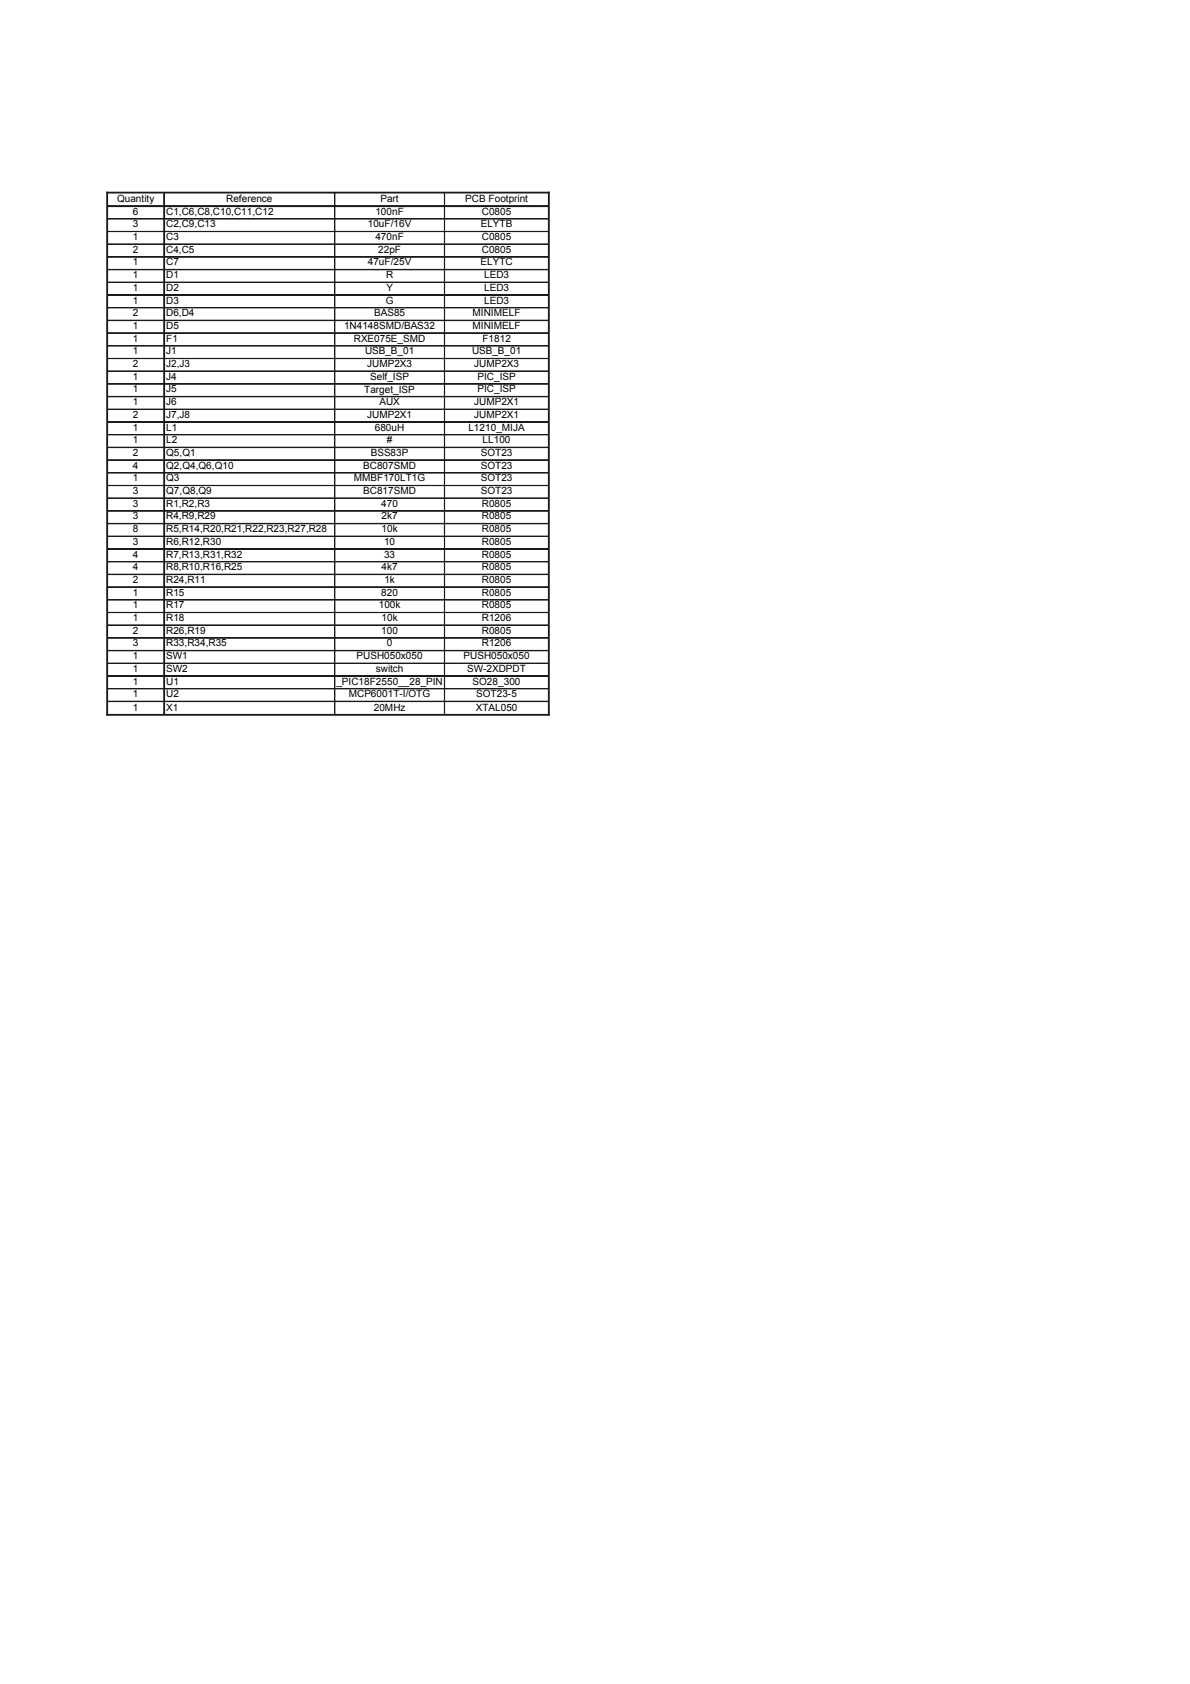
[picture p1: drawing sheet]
<svg xmlns="http://www.w3.org/2000/svg" width="210mm" height="297mm" viewBox="0 0 210 297" stroke-linecap="round" stroke-linejoin="round" font-family="sans-serif">
<defs><g id="words">
<g font-size="1.8">
<text x="20.6" y="35.6">Quantity</text>
<text x="39.9" y="35.6">Reference</text>
<text x="67.1" y="35.6">Part</text>
<text x="82.1" y="35.6">PCB Footprint</text>
<text x="23.4" y="37.9">6</text>
<text x="23.4" y="40.1">3</text>
<text x="29.3" y="37.9">C1,C6,C8,C10,C11,C12</text>
<text x="29.3" y="40.1">C2,C9,C13</text>
<text x="64.9" y="40.1">10uF/16V</text>
<text x="66.2" y="37.9">100nF</text>
<text x="84.8" y="40.1">ELYTB</text>
<text x="85" y="37.9">C0805</text>
<text x="23.4" y="42.3">1</text>
<text x="23.4" y="44.6">2</text>
<text x="23.4" y="46.8">1</text>
<text x="29.3" y="42.3">C3</text>
<text x="29.3" y="44.6">C4,C5</text>
<text x="29.3" y="46.8">C7</text>
<text x="64.9" y="46.8">47uF/25V</text>
<text x="66.2" y="42.3">470nF</text>
<text x="66.7" y="44.6">22pF</text>
<text x="84.8" y="46.8">ELYTC</text>
<text x="85" y="42.3">C0805</text>
<text x="85" y="44.6">C0805</text>
<text x="23.4" y="49.1">1</text>
<text x="23.4" y="51.3">1</text>
<text x="23.4" y="53.6">1</text>
<text x="29.3" y="49.1">D1</text>
<text x="29.3" y="51.3">D2</text>
<text x="29.3" y="53.6">D3</text>
<text x="68.1" y="53.6">G</text>
<text x="68.1" y="49.1">R</text>
<text x="68.2" y="51.3">Y</text>
<text x="85.4" y="49.1">LED3</text>
<text x="85.4" y="51.3">LED3</text>
<text x="85.4" y="53.6">LED3</text>
<text x="23.4" y="55.8">2</text>
<text x="23.4" y="58">1</text>
<text x="29.3" y="55.8">D6,D4</text>
<text x="29.3" y="58">D5</text>
<text x="60.7" y="58">1N4148SMD/BAS32</text>
<text x="66" y="55.8">BAS85</text>
<text x="83.4" y="55.8">MINIMELF</text>
<text x="83.4" y="58">MINIMELF</text>
<text x="23.4" y="60.3">1</text>
<text x="23.4" y="62.5">1</text>
<text x="23.4" y="64.7">2</text>
<text x="29.3" y="60.3">F1</text>
<text x="29.3" y="62.5">J1</text>
<text x="29.3" y="64.7">J2,J3</text>
<text x="62.4" y="60.3">RXE075E_SMD</text>
<text x="64.4" y="62.5">USB_B_01</text>
<text x="64.8" y="64.7">JUMP2X3</text>
<text x="83.3" y="62.5">USB_B_01</text>
<text x="83.6" y="64.7">JUMP2X3</text>
<text x="85.1" y="60.3">F1812</text>
<text x="23.4" y="67">1</text>
<text x="23.4" y="69.2">1</text>
<text x="23.4" y="71.5">1</text>
<text x="29.3" y="67">J4</text>
<text x="29.3" y="69.2">J5</text>
<text x="29.3" y="71.5">J6</text>
<text x="64.2" y="69.3">Target_ISP</text>
<text x="65.3" y="67">Self_ISP</text>
<text x="66.9" y="71.5">AUX</text>
<text x="83.6" y="71.5">JUMP2X1</text>
<text x="84.2" y="67">PIC_ISP</text>
<text x="84.2" y="69.2">PIC_ISP</text>
<text x="23.4" y="73.7">2</text>
<text x="23.4" y="76">1</text>
<text x="29.3" y="73.7">J7,J8</text>
<text x="29.3" y="76">L1</text>
<text x="64.8" y="73.7">JUMP2X1</text>
<text x="66.1" y="76">680uH</text>
<text x="82.6" y="76">L1210_MIJA</text>
<text x="83.6" y="73.7">JUMP2X1</text>
<text x="23.4" y="78.2">1</text>
<text x="23.4" y="80.4">2</text>
<text x="23.4" y="82.7">4</text>
<text x="29.3" y="78.2">L2</text>
<text x="29.3" y="80.4">Q5,Q1</text>
<text x="29.3" y="82.7">Q2,Q4,Q6,Q10</text>
<text x="64.1" y="82.7">BC807SMD</text>
<text x="65.4" y="80.4">BSS83P</text>
<text x="68.2" y="78.2">#</text>
<text x="84.8" y="80.4">SOT23</text>
<text x="84.8" y="82.7">SOT23</text>
<text x="85.1" y="78.2">LL100</text>
<text x="23.4" y="84.9">1</text>
<text x="23.4" y="87.1">3</text>
<text x="23.4" y="89.4">3</text>
<text x="29.3" y="84.9">Q3</text>
<text x="29.3" y="87.1">Q7,Q8,Q9</text>
<text x="29.3" y="89.4">R1,R2,R3</text>
<text x="62.4" y="84.9">MMBF170LT1G</text>
<text x="64.1" y="87.1">BC817SMD</text>
<text x="67.2" y="89.4">470</text>
<text x="84.8" y="84.9">SOT23</text>
<text x="84.8" y="87.1">SOT23</text>
<text x="85" y="89.4">R0805</text>
<text x="23.4" y="91.6">3</text>
<text x="23.4" y="93.9">8</text>
<text x="29.3" y="91.6">R4,R9,R29</text>
<text x="29.3" y="93.9">R5,R14,R20,R21,R22,R23,R27,R28</text>
<text x="67.3" y="91.6">2k7</text>
<text x="67.3" y="93.9">10k</text>
<text x="85" y="91.6">R0805</text>
<text x="85" y="93.9">R0805</text>
<text x="23.4" y="96.1">3</text>
<text x="23.4" y="98.4">4</text>
<text x="23.4" y="100.6">4</text>
<text x="29.3" y="96.1">R6,R12,R30</text>
<text x="29.3" y="98.4">R7,R13,R31,R32</text>
<text x="29.3" y="100.6">R8,R10,R16,R25</text>
<text x="67.3" y="100.6">4k7</text>
<text x="67.7" y="96.1">10</text>
<text x="67.7" y="98.4">33</text>
<text x="85" y="96.1">R0805</text>
<text x="85" y="98.4">R0805</text>
<text x="85" y="100.6">R0805</text>
<text x="23.4" y="102.8">2</text>
<text x="23.4" y="105.1">1</text>
<text x="23.4" y="107.3">1</text>
<text x="29.3" y="102.8">R24,R11</text>
<text x="29.3" y="105.1">R15</text>
<text x="29.3" y="107.3">R17</text>
<text x="66.8" y="107.3">100k</text>
<text x="67.2" y="105.1">820</text>
<text x="67.8" y="102.8">1k</text>
<text x="85" y="102.8">R0805</text>
<text x="85" y="105.1">R0805</text>
<text x="85" y="107.3">R0805</text>
<text x="23.4" y="109.5">1</text>
<text x="23.4" y="111.8">2</text>
<text x="29.3" y="109.5">R18</text>
<text x="29.3" y="111.8">R26,R19</text>
<text x="67.2" y="111.8">100</text>
<text x="67.3" y="109.5">10k</text>
<text x="85" y="109.5">R1206</text>
<text x="85" y="111.8">R0805</text>
<text x="23.4" y="114">3</text>
<text x="23.4" y="116.3">1</text>
<text x="23.4" y="118.5">1</text>
<text x="29.3" y="114">R33,R34,R35</text>
<text x="29.3" y="116.3">SW1</text>
<text x="29.3" y="118.5">SW2</text>
<text x="62.9" y="116.3">PUSH050x050</text>
<text x="66.3" y="118.5">switch</text>
<text x="68.2" y="114">0</text>
<text x="81.8" y="116.3">PUSH050x050</text>
<text x="82.4" y="118.5">SW-2XDPDT</text>
<text x="85" y="114">R1206</text>
<text x="23.4" y="120.8">1</text>
<text x="23.4" y="123">1</text>
<text x="23.4" y="125.3">1</text>
<text x="29.3" y="120.8">U1</text>
<text x="29.3" y="123">U2</text>
<text x="29.3" y="125.3">X1</text>
<text x="59.3" y="120.8">_PIC18F2550__28_PIN</text>
<text x="61.5" y="123">MCP6001T-I/OTG</text>
<text x="65.9" y="125.3">20MHz</text>
<text x="83.4" y="120.8">SO28_300</text>
<text x="83.9" y="125.3">XTAL050</text>
<text x="84" y="123">SOT23-5</text>
</g>
</g></defs>
<g fill="#1a1a1a" stroke="#1a1a1a" stroke-width=".18">
<path d="M18.8 33.9h78.1v.1h-78.1z" fill-rule="evenodd"/>
<path d="M19 36.3h77.7v.1h-77.7z" fill-rule="evenodd"/>
<path d="M19 38.6h77.7z" fill-rule="evenodd"/>
<path d="M19 40.8l77.7 .1z" fill-rule="evenodd"/>
<path d="M19 43l77.7 .1z" fill-rule="evenodd"/>
<path d="M19 45.3h77.7z" fill-rule="evenodd"/>
<path d="M19 47.5l77.7 .1z" fill-rule="evenodd"/>
<path d="M19 49.8h77.7z" fill-rule="evenodd"/>
<path d="M19 52l77.7 .1z" fill-rule="evenodd"/>
<path d="M19 54.3h77.7z" fill-rule="evenodd"/>
<path d="M19 56.5l77.7 .1z" fill-rule="evenodd"/>
<path d="M19 58.7l77.7 .1z" fill-rule="evenodd"/>
<path d="M19 61h77.7z" fill-rule="evenodd"/>
<path d="M19 63.2l77.7 .1z" fill-rule="evenodd"/>
<path d="M19 65.4l77.7 .1z" fill-rule="evenodd"/>
<path d="M19 67.7h77.7z" fill-rule="evenodd"/>
<path d="M19 69.9l77.7 .1z" fill-rule="evenodd"/>
<path d="M19 72.2h77.7z" fill-rule="evenodd"/>
<path d="M19 74.4l77.7 .1z" fill-rule="evenodd"/>
<path d="M19 76.7h77.7z" fill-rule="evenodd"/>
<path d="M19 78.9l77.7 .1z" fill-rule="evenodd"/>
<path d="M19 81.1l77.7 .1z" fill-rule="evenodd"/>
<path d="M19 83.4h77.7z" fill-rule="evenodd"/>
<path d="M19 85.6l77.7 .1z" fill-rule="evenodd"/>
<path d="M19 87.8l77.7 .1z" fill-rule="evenodd"/>
<path d="M19 90.1h77.7z" fill-rule="evenodd"/>
<path d="M19 92.3l77.7 .1z" fill-rule="evenodd"/>
<path d="M19 94.6h77.7z" fill-rule="evenodd"/>
<path d="M19 96.8l77.7 .1z" fill-rule="evenodd"/>
<path d="M19 99.1h77.7z" fill-rule="evenodd"/>
<path d="M19 101.3l77.7 .1z" fill-rule="evenodd"/>
<path d="M19 103.5l77.7 .1z" fill-rule="evenodd"/>
<path d="M19 105.8h77.7z" fill-rule="evenodd"/>
<path d="M19 108l77.7 .1z" fill-rule="evenodd"/>
<path d="M19 110.2l77.7 .1z" fill-rule="evenodd"/>
<path d="M19 112.5h77.7z" fill-rule="evenodd"/>
<path d="M19 114.7l77.7 .1z" fill-rule="evenodd"/>
<path d="M19 117h77.7z" fill-rule="evenodd"/>
<path d="M19 119.2l77.7 .1z" fill-rule="evenodd"/>
<path d="M19 121.5h77.7z" fill-rule="evenodd"/>
<path d="M19 123.7l77.7 .1z" fill-rule="evenodd"/>
<path d="M18.8 126h78.1v.2h-78.1z" fill-rule="evenodd"/>
<path d="M18.8 33.9h.2v92.3h-.2z" fill-rule="evenodd"/>
<path d="M28.9 34.1l.1 2.2z" fill-rule="evenodd"/>
<path d="M28.9 36.3h.1v89.7h-.1z" fill-rule="evenodd"/>
<path d="M59 34.1l.1 91.9z" fill-rule="evenodd"/>
<path d="M78.4 34.1v91.9z" fill-rule="evenodd"/>
<path d="M96.7 33.9h.2v92.3h-.2z" fill-rule="evenodd"/>
</g>
<use href="#words"/>
</svg>
